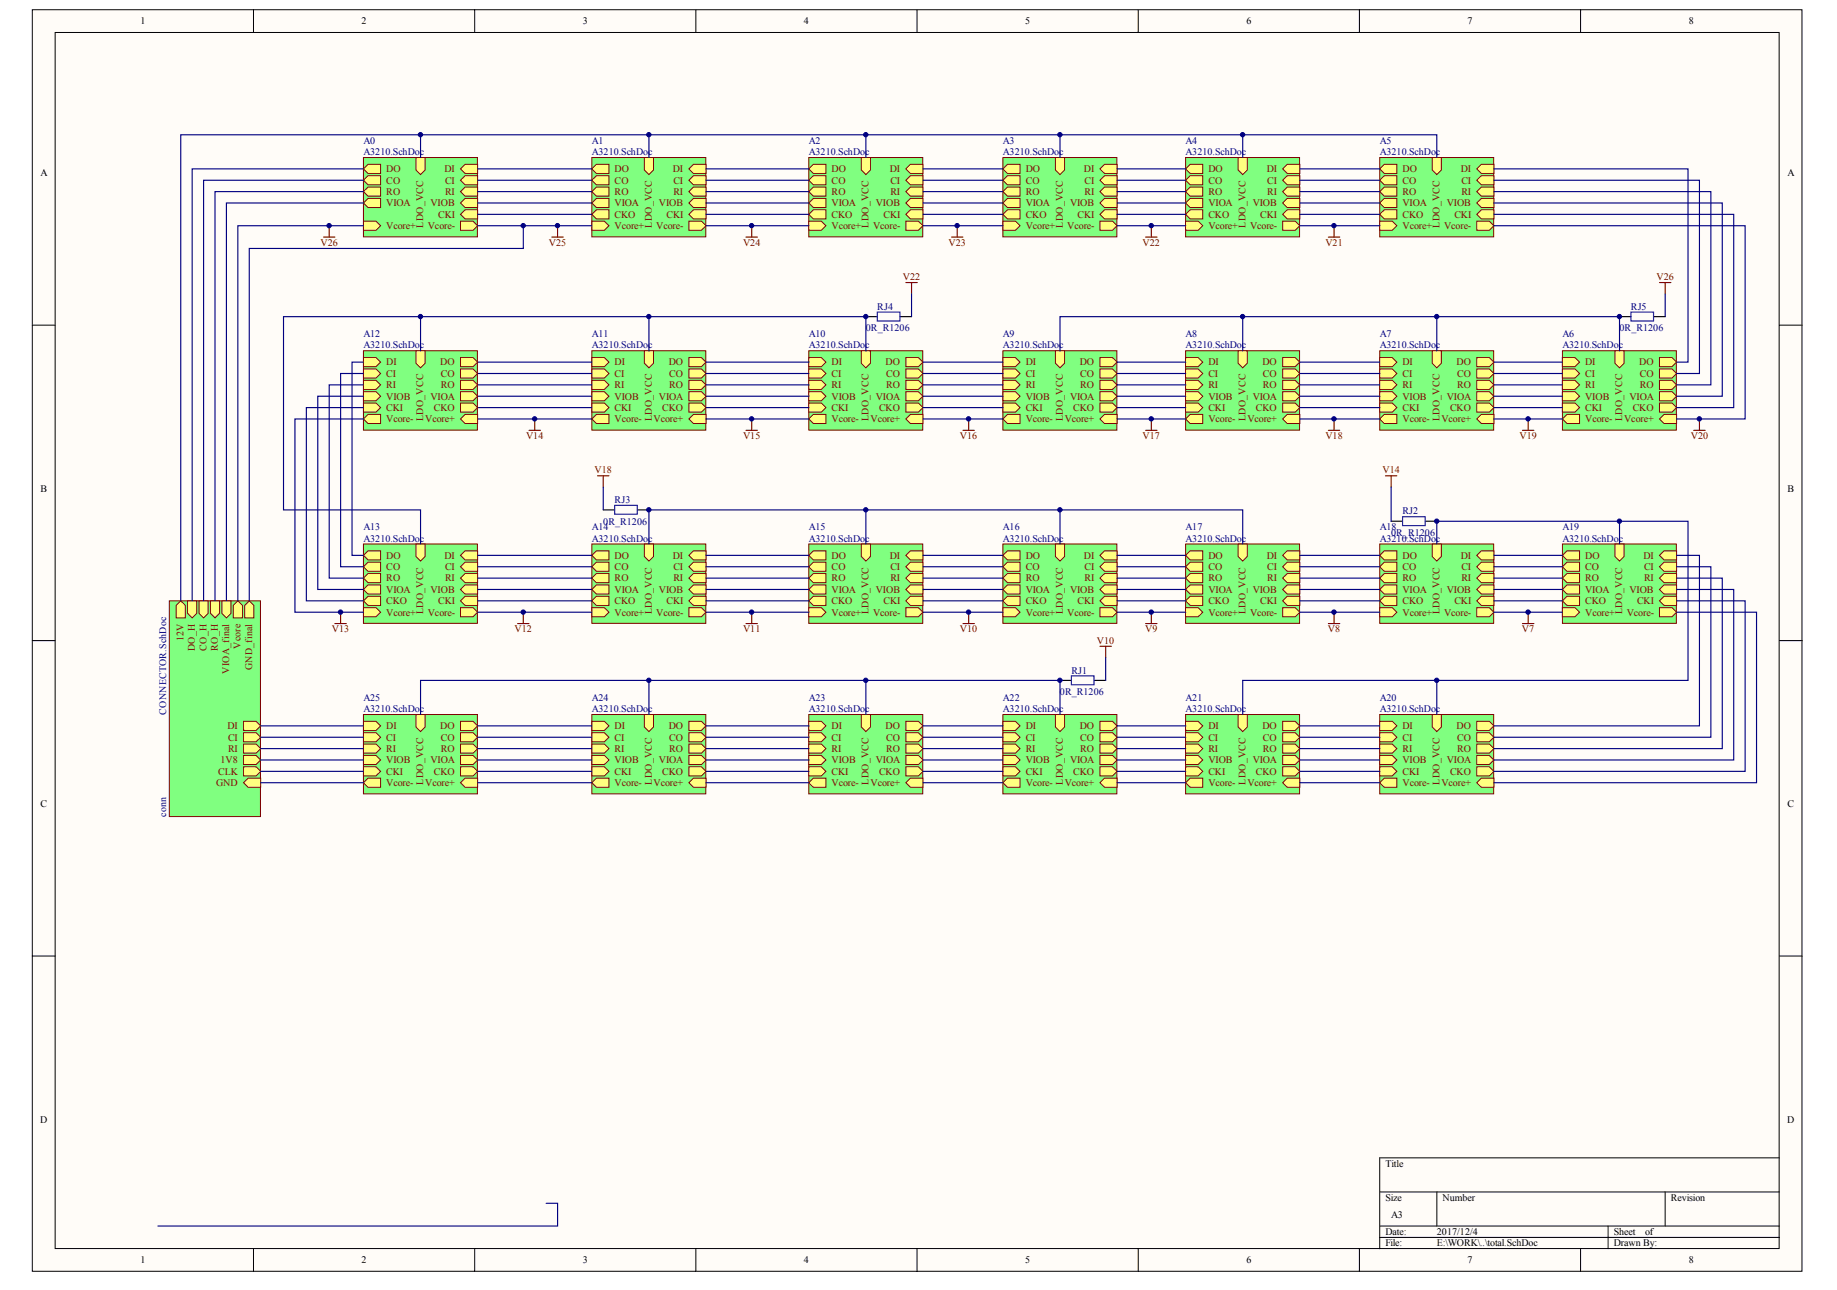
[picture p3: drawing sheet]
<svg xmlns="http://www.w3.org/2000/svg" width="288mm" height="202mm" viewBox="0 0 288 202" stroke-linecap="round" stroke-linejoin="round" font-family="sans-serif">
<defs><g id="words">
<g font-size="1.6">
<text x="22" y="3.8">1</text>
<text x="56.7" y="3.8">2</text>
<text x="91.3" y="3.8">3</text>
<text x="126" y="3.8">4</text>
<text x="160.6" y="3.8">5</text>
<text x="195.3" y="3.8">6</text>
<text x="230" y="3.8">7</text>
<text x="264.6" y="3.8">8</text>
<text x="6.3" y="27.6">A</text>
<text x="280.1" y="27.6">A</text>
<text x="6.3" y="77.1">B</text>
<text x="280.1" y="77.1">B</text>
<text x="6.3" y="126.5">C</text>
<text x="280.1" y="126.5">C</text>
<text x="6.3" y="175.9">D</text>
<text x="280.1" y="175.9">D</text>
<text x="217.1" y="182.8">Title</text>
<text x="217.1" y="188.2">Size</text>
<text x="218" y="190.8">A3</text>
<text x="226" y="188.2">Number</text>
<text x="261.8" y="188.2">Revision</text>
<text x="22" y="198">1</text>
<text x="56.7" y="198">2</text>
<text x="91.3" y="198">3</text>
<text x="126" y="198">4</text>
<text x="160.6" y="198">5</text>
<text x="195.3" y="198">6</text>
<text x="217.1" y="193.5">Date:</text>
<text x="217.1" y="195.3">File:</text>
<text x="225.2" y="193.5">2017/12/4</text>
<text x="225.2" y="195.3">E:\WORK\..\total.SchDoc</text>
<text x="230" y="198">7</text>
<text x="252.9" y="193.5">Sheet</text>
<text x="252.9" y="195.3">Drawn By:</text>
<text x="257.8" y="193.5">of</text>
<text x="264.6" y="198">8</text>
</g>
<g font-size="1.6" fill="#000080">
<text x="57" y="22.5">A0</text>
<text x="92.7" y="22.5">A1</text>
<text x="126.7" y="22.5">A2</text>
<text x="157.2" y="22.5">A3</text>
<text x="185.8" y="22.5">A4</text>
<text x="216.2" y="22.5">A5</text>
<text x="57" y="24.3">A3210.SchDoc</text>
<text x="92.7" y="24.3">A3210.SchDoc</text>
<text x="126.7" y="24.3">A3210.SchDoc</text>
<text x="157.2" y="24.3">A3210.SchDoc</text>
<text x="185.8" y="24.3">A3210.SchDoc</text>
<text x="216.2" y="24.3">A3210.SchDoc</text>
<text x="57" y="52.8">A12</text>
<text x="92.7" y="52.8">A11</text>
<text x="126.7" y="52.8">A10</text>
<text x="135.7" y="51.9">0R_R1206</text>
<text x="137.5" y="48.5">RJ4</text>
<text x="157.2" y="52.8">A9</text>
<text x="185.8" y="52.8">A8</text>
<text x="216.2" y="52.8">A7</text>
<text x="244.8" y="52.8">A6</text>
<text x="253.8" y="51.9">0R_R1206</text>
<text x="255.6" y="48.5">RJ5</text>
<text x="57" y="54.6">A3210.SchDoc</text>
<text x="92.7" y="54.6">A3210.SchDoc</text>
<text x="126.7" y="54.6">A3210.SchDoc</text>
<text x="157.2" y="54.6">A3210.SchDoc</text>
<text x="185.8" y="54.6">A3210.SchDoc</text>
<text x="216.2" y="54.6">A3210.SchDoc</text>
<text x="244.8" y="54.6">A3210.SchDoc</text>
<text x="57" y="83.1">A13</text>
<text x="92.7" y="83.1">A14</text>
<text x="94.5" y="82.2">0R_R1206</text>
<text x="96.3" y="78.8">RJ3</text>
<text x="126.7" y="83.1">A15</text>
<text x="157.2" y="83.1">A16</text>
<text x="185.8" y="83.1">A17</text>
<text x="216.2" y="83.1">A18</text>
<text x="218" y="84">0R_R1206</text>
<text x="219.8" y="80.6">RJ2</text>
<text x="244.8" y="83.1">A19</text>
<text x="57" y="84.9">A3210.SchDoc</text>
<text x="92.7" y="84.9">A3210.SchDoc</text>
<text x="126.7" y="84.9">A3210.SchDoc</text>
<text x="157.2" y="84.9">A3210.SchDoc</text>
<text x="185.8" y="84.9">A3210.SchDoc</text>
<text x="216.2" y="84.9">A3210.SchDoc</text>
<text x="244.8" y="84.9">A3210.SchDoc</text>
<text x="167.9" y="105.5">RJ1</text>
<text x="57" y="109.8">A25</text>
<text x="57" y="111.6">A3210.SchDoc</text>
<text x="92.7" y="109.8">A24</text>
<text x="92.7" y="111.6">A3210.SchDoc</text>
<text x="126.7" y="109.8">A23</text>
<text x="126.7" y="111.6">A3210.SchDoc</text>
<text x="157.2" y="109.8">A22</text>
<text x="157.2" y="111.6">A3210.SchDoc</text>
<text x="166.1" y="108.9">0R_R1206</text>
<text x="185.8" y="109.8">A21</text>
<text x="185.8" y="111.6">A3210.SchDoc</text>
<text x="216.2" y="109.8">A20</text>
<text x="216.2" y="111.6">A3210.SchDoc</text>
</g>
<g font-size="1.6" fill="#800000">
<text x="60.5" y="27">DO</text>
<text x="60.5" y="28.8">CO</text>
<text x="69.7" y="27">DI</text>
<text x="69.7" y="28.8">CI</text>
<text x="96.3" y="27">DO</text>
<text x="96.3" y="28.8">CO</text>
<text x="105.4" y="27">DI</text>
<text x="105.5" y="28.8">CI</text>
<text x="130.3" y="27">DO</text>
<text x="130.3" y="28.8">CO</text>
<text x="139.4" y="27">DI</text>
<text x="139.5" y="28.8">CI</text>
<text x="160.7" y="27">DO</text>
<text x="160.7" y="28.8">CO</text>
<text x="169.9" y="27">DI</text>
<text x="170" y="28.8">CI</text>
<text x="189.4" y="27">DO</text>
<text x="189.4" y="28.8">CO</text>
<text x="198.5" y="27">DI</text>
<text x="198.6" y="28.8">CI</text>
<text x="219.8" y="27">DO</text>
<text x="219.8" y="28.8">CO</text>
<text x="228.9" y="27">DI</text>
<text x="229" y="28.8">CI</text>
<text x="60.5" y="30.6">RO</text>
<text x="60.5" y="32.3">VIOA</text>
<text x="60.5" y="35.9">Vcore+</text>
<text x="67" y="35.9">Vcore-</text>
<text x="67.5" y="32.3">VIOB</text>
<text x="68.7" y="34.1">CKI</text>
<text x="69.7" y="30.6">RI</text>
<text x="96.3" y="30.6">RO</text>
<text x="96.3" y="32.3">VIOA</text>
<text x="96.3" y="35.9">Vcore+</text>
<text x="96.3" y="34.1">CKO</text>
<text x="102.8" y="35.9">Vcore-</text>
<text x="103.3" y="32.3">VIOB</text>
<text x="104.4" y="34.1">CKI</text>
<text x="105.5" y="30.6">RI</text>
<text x="130.3" y="30.6">RO</text>
<text x="130.3" y="32.3">VIOA</text>
<text x="130.3" y="35.9">Vcore+</text>
<text x="130.3" y="34.1">CKO</text>
<text x="136.8" y="35.9">Vcore-</text>
<text x="137.3" y="32.3">VIOB</text>
<text x="138.4" y="34.1">CKI</text>
<text x="139.5" y="30.6">RI</text>
<text x="160.7" y="30.6">RO</text>
<text x="160.7" y="32.3">VIOA</text>
<text x="160.7" y="35.9">Vcore+</text>
<text x="160.7" y="34.1">CKO</text>
<text x="167.3" y="35.9">Vcore-</text>
<text x="167.7" y="32.3">VIOB</text>
<text x="168.9" y="34.1">CKI</text>
<text x="170" y="30.6">RI</text>
<text x="189.4" y="30.6">RO</text>
<text x="189.4" y="32.3">VIOA</text>
<text x="189.4" y="35.9">Vcore+</text>
<text x="189.4" y="34.1">CKO</text>
<text x="195.9" y="35.9">Vcore-</text>
<text x="196.3" y="32.3">VIOB</text>
<text x="197.5" y="34.1">CKI</text>
<text x="198.6" y="30.6">RI</text>
<text x="219.8" y="30.6">RO</text>
<text x="219.8" y="32.3">VIOA</text>
<text x="219.8" y="35.9">Vcore+</text>
<text x="219.8" y="34.1">CKO</text>
<text x="226.3" y="35.9">Vcore-</text>
<text x="226.7" y="32.3">VIOB</text>
<text x="227.9" y="34.1">CKI</text>
<text x="229" y="30.6">RI</text>
<text x="50.2" y="38.5">V26</text>
<text x="86" y="38.5">V25</text>
<text x="116.4" y="38.5">V24</text>
<text x="148.6" y="38.5">V23</text>
<text x="179.1" y="38.5">V22</text>
<text x="207.7" y="38.5">V21</text>
<text x="141.5" y="43.9">V22</text>
<text x="259.6" y="43.9">V26</text>
<text x="60.5" y="57.3">DI</text>
<text x="60.5" y="59.1">CI</text>
<text x="69" y="57.3">DO</text>
<text x="69.1" y="59.1">CO</text>
<text x="96.3" y="57.3">DI</text>
<text x="96.3" y="59.1">CI</text>
<text x="104.8" y="57.3">DO</text>
<text x="104.9" y="59.1">CO</text>
<text x="130.3" y="57.3">DI</text>
<text x="130.3" y="59.1">CI</text>
<text x="138.8" y="57.3">DO</text>
<text x="138.9" y="59.1">CO</text>
<text x="160.7" y="57.3">DI</text>
<text x="160.7" y="59.1">CI</text>
<text x="169.2" y="57.3">DO</text>
<text x="169.3" y="59.1">CO</text>
<text x="189.4" y="57.3">DI</text>
<text x="189.4" y="59.1">CI</text>
<text x="197.8" y="57.3">DO</text>
<text x="197.9" y="59.1">CO</text>
<text x="219.8" y="57.3">DI</text>
<text x="219.8" y="59.1">CI</text>
<text x="228.3" y="57.3">DO</text>
<text x="228.3" y="59.1">CO</text>
<text x="248.4" y="57.3">DI</text>
<text x="248.4" y="59.1">CI</text>
<text x="256.9" y="57.3">DO</text>
<text x="257" y="59.1">CO</text>
<text x="60.5" y="60.8">RI</text>
<text x="60.5" y="62.6">VIOB</text>
<text x="60.5" y="64.4">CKI</text>
<text x="67.5" y="62.6">VIOA</text>
<text x="68" y="64.4">CKO</text>
<text x="69.1" y="60.8">RO</text>
<text x="96.3" y="60.8">RI</text>
<text x="96.3" y="62.6">VIOB</text>
<text x="96.3" y="64.4">CKI</text>
<text x="103.3" y="62.6">VIOA</text>
<text x="103.8" y="64.4">CKO</text>
<text x="104.9" y="60.8">RO</text>
<text x="130.3" y="60.8">RI</text>
<text x="130.3" y="62.6">VIOB</text>
<text x="130.3" y="64.4">CKI</text>
<text x="137.3" y="62.6">VIOA</text>
<text x="137.8" y="64.4">CKO</text>
<text x="138.9" y="60.8">RO</text>
<text x="160.7" y="60.8">RI</text>
<text x="160.7" y="62.6">VIOB</text>
<text x="160.7" y="64.4">CKI</text>
<text x="167.7" y="62.6">VIOA</text>
<text x="168.2" y="64.4">CKO</text>
<text x="169.3" y="60.8">RO</text>
<text x="189.4" y="60.8">RI</text>
<text x="189.4" y="62.6">VIOB</text>
<text x="189.4" y="64.4">CKI</text>
<text x="196.3" y="62.6">VIOA</text>
<text x="196.8" y="64.4">CKO</text>
<text x="197.9" y="60.8">RO</text>
<text x="219.8" y="60.8">RI</text>
<text x="219.8" y="62.6">VIOB</text>
<text x="219.8" y="64.4">CKI</text>
<text x="226.7" y="62.6">VIOA</text>
<text x="227.2" y="64.4">CKO</text>
<text x="228.3" y="60.8">RO</text>
<text x="248.4" y="60.8">RI</text>
<text x="248.4" y="62.6">VIOB</text>
<text x="248.4" y="64.4">CKI</text>
<text x="255.4" y="62.6">VIOA</text>
<text x="255.9" y="64.4">CKO</text>
<text x="257" y="60.8">RO</text>
<text x="60.5" y="66.2">Vcore-</text>
<text x="66.6" y="66.2">Vcore+</text>
<text x="82.4" y="68.8">V14</text>
<text x="96.3" y="66.2">Vcore-</text>
<text x="102.4" y="66.2">Vcore+</text>
<text x="116.4" y="68.8">V15</text>
<text x="130.3" y="66.2">Vcore-</text>
<text x="136.4" y="66.2">Vcore+</text>
<text x="150.4" y="68.8">V16</text>
<text x="160.7" y="66.2">Vcore-</text>
<text x="166.8" y="66.2">Vcore+</text>
<text x="179.1" y="68.8">V17</text>
<text x="189.4" y="66.2">Vcore-</text>
<text x="195.5" y="66.2">Vcore+</text>
<text x="207.7" y="68.8">V18</text>
<text x="219.8" y="66.2">Vcore-</text>
<text x="225.9" y="66.2">Vcore+</text>
<text x="238.1" y="68.8">V19</text>
<text x="248.4" y="66.2">Vcore-</text>
<text x="254.5" y="66.2">Vcore+</text>
<text x="265" y="68.8">V20</text>
<text x="93.2" y="74.2">V18</text>
<text x="216.6" y="74.2">V14</text>
<text x="60.5" y="87.6">DO</text>
<text x="60.5" y="89.3">CO</text>
<text x="69.7" y="87.6">DI</text>
<text x="69.7" y="89.3">CI</text>
<text x="96.3" y="87.6">DO</text>
<text x="96.3" y="89.3">CO</text>
<text x="105.4" y="87.6">DI</text>
<text x="105.5" y="89.3">CI</text>
<text x="130.3" y="87.6">DO</text>
<text x="130.3" y="89.3">CO</text>
<text x="139.4" y="87.6">DI</text>
<text x="139.5" y="89.3">CI</text>
<text x="160.7" y="87.6">DO</text>
<text x="160.7" y="89.3">CO</text>
<text x="169.9" y="87.6">DI</text>
<text x="170" y="89.3">CI</text>
<text x="189.4" y="87.6">DO</text>
<text x="189.4" y="89.3">CO</text>
<text x="198.5" y="87.6">DI</text>
<text x="198.6" y="89.3">CI</text>
<text x="219.8" y="87.6">DO</text>
<text x="219.8" y="89.3">CO</text>
<text x="228.9" y="87.6">DI</text>
<text x="229" y="89.3">CI</text>
<text x="248.4" y="87.6">DO</text>
<text x="248.4" y="89.3">CO</text>
<text x="257.5" y="87.6">DI</text>
<text x="257.6" y="89.3">CI</text>
<text x="60.5" y="91.1">RO</text>
<text x="60.5" y="92.9">VIOA</text>
<text x="60.5" y="94.7">CKO</text>
<text x="67.5" y="92.9">VIOB</text>
<text x="68.7" y="94.7">CKI</text>
<text x="69.7" y="91.1">RI</text>
<text x="96.3" y="91.1">RO</text>
<text x="96.3" y="92.9">VIOA</text>
<text x="96.3" y="94.7">CKO</text>
<text x="103.3" y="92.9">VIOB</text>
<text x="104.4" y="94.7">CKI</text>
<text x="105.5" y="91.1">RI</text>
<text x="130.3" y="91.1">RO</text>
<text x="130.3" y="92.9">VIOA</text>
<text x="130.3" y="94.7">CKO</text>
<text x="137.3" y="92.9">VIOB</text>
<text x="138.4" y="94.7">CKI</text>
<text x="139.5" y="91.1">RI</text>
<text x="160.7" y="91.1">RO</text>
<text x="160.7" y="92.9">VIOA</text>
<text x="160.7" y="94.7">CKO</text>
<text x="167.7" y="92.9">VIOB</text>
<text x="168.9" y="94.7">CKI</text>
<text x="170" y="91.1">RI</text>
<text x="189.4" y="91.1">RO</text>
<text x="189.4" y="92.9">VIOA</text>
<text x="189.4" y="94.7">CKO</text>
<text x="196.3" y="92.9">VIOB</text>
<text x="197.5" y="94.7">CKI</text>
<text x="198.6" y="91.1">RI</text>
<text x="219.8" y="91.1">RO</text>
<text x="219.8" y="92.9">VIOA</text>
<text x="219.8" y="94.7">CKO</text>
<text x="226.7" y="92.9">VIOB</text>
<text x="227.9" y="94.7">CKI</text>
<text x="229" y="91.1">RI</text>
<text x="248.4" y="91.1">RO</text>
<text x="248.4" y="92.9">VIOA</text>
<text x="248.4" y="94.7">CKO</text>
<text x="255.4" y="92.9">VIOB</text>
<text x="256.5" y="94.7">CKI</text>
<text x="257.6" y="91.1">RI</text>
<text x="52" y="99.1">V13</text>
<text x="60.5" y="96.5">Vcore+</text>
<text x="67" y="96.5">Vcore-</text>
<text x="80.6" y="99.1">V12</text>
<text x="96.3" y="96.5">Vcore+</text>
<text x="102.8" y="96.5">Vcore-</text>
<text x="116.4" y="99.1">V11</text>
<text x="130.3" y="96.5">Vcore+</text>
<text x="136.8" y="96.5">Vcore-</text>
<text x="150.4" y="99.1">V10</text>
<text x="160.7" y="96.5">Vcore+</text>
<text x="167.3" y="96.5">Vcore-</text>
<text x="171.9" y="100.9">V10</text>
<text x="179.5" y="99.1">V9</text>
<text x="189.4" y="96.5">Vcore+</text>
<text x="195.9" y="96.5">Vcore-</text>
<text x="208.1" y="99.1">V8</text>
<text x="219.8" y="96.5">Vcore+</text>
<text x="226.3" y="96.5">Vcore-</text>
<text x="238.5" y="99.1">V7</text>
<text x="248.4" y="96.5">Vcore+</text>
<text x="254.9" y="96.5">Vcore-</text>
<text x="34.5" y="119.6">1V8</text>
<text x="35.7" y="114.3">DI</text>
<text x="35.8" y="117.8">RI</text>
<text x="35.8" y="116.1">CI</text>
<text x="60.5" y="114.3">DI</text>
<text x="60.5" y="116.1">CI</text>
<text x="60.5" y="117.8">RI</text>
<text x="60.5" y="119.6">VIOB</text>
<text x="67.5" y="119.6">VIOA</text>
<text x="69" y="114.3">DO</text>
<text x="69.1" y="117.8">RO</text>
<text x="69.1" y="116.1">CO</text>
<text x="96.3" y="114.3">DI</text>
<text x="96.3" y="116.1">CI</text>
<text x="96.3" y="117.8">RI</text>
<text x="96.3" y="119.6">VIOB</text>
<text x="103.3" y="119.6">VIOA</text>
<text x="104.8" y="114.3">DO</text>
<text x="104.9" y="117.8">RO</text>
<text x="104.9" y="116.1">CO</text>
<text x="130.3" y="114.3">DI</text>
<text x="130.3" y="116.1">CI</text>
<text x="130.3" y="117.8">RI</text>
<text x="130.3" y="119.6">VIOB</text>
<text x="137.3" y="119.6">VIOA</text>
<text x="138.8" y="114.3">DO</text>
<text x="138.9" y="117.8">RO</text>
<text x="138.9" y="116.1">CO</text>
<text x="160.7" y="114.3">DI</text>
<text x="160.7" y="116.1">CI</text>
<text x="160.7" y="117.8">RI</text>
<text x="160.7" y="119.6">VIOB</text>
<text x="167.7" y="119.6">VIOA</text>
<text x="169.2" y="114.3">DO</text>
<text x="169.3" y="117.8">RO</text>
<text x="169.3" y="116.1">CO</text>
<text x="189.4" y="114.3">DI</text>
<text x="189.4" y="116.1">CI</text>
<text x="189.4" y="117.8">RI</text>
<text x="189.4" y="119.6">VIOB</text>
<text x="196.3" y="119.6">VIOA</text>
<text x="197.8" y="114.3">DO</text>
<text x="197.9" y="117.8">RO</text>
<text x="197.9" y="116.1">CO</text>
<text x="219.8" y="114.3">DI</text>
<text x="219.8" y="116.1">CI</text>
<text x="219.8" y="117.8">RI</text>
<text x="219.8" y="119.6">VIOB</text>
<text x="226.7" y="119.6">VIOA</text>
<text x="228.3" y="114.3">DO</text>
<text x="228.3" y="117.8">RO</text>
<text x="228.3" y="116.1">CO</text>
<text x="33.9" y="123.2">GND</text>
<text x="34.2" y="121.4">CLK</text>
<text x="60.5" y="123.2">Vcore-</text>
<text x="60.5" y="121.4">CKI</text>
<text x="66.6" y="123.2">Vcore+</text>
<text x="68" y="121.4">CKO</text>
<text x="96.3" y="123.2">Vcore-</text>
<text x="96.3" y="121.4">CKI</text>
<text x="102.4" y="123.2">Vcore+</text>
<text x="103.8" y="121.4">CKO</text>
<text x="130.3" y="123.2">Vcore-</text>
<text x="130.3" y="121.4">CKI</text>
<text x="136.4" y="123.2">Vcore+</text>
<text x="137.8" y="121.4">CKO</text>
<text x="160.7" y="123.2">Vcore-</text>
<text x="160.7" y="121.4">CKI</text>
<text x="166.8" y="123.2">Vcore+</text>
<text x="168.2" y="121.4">CKO</text>
<text x="189.4" y="123.2">Vcore-</text>
<text x="189.4" y="121.4">CKI</text>
<text x="195.5" y="123.2">Vcore+</text>
<text x="196.8" y="121.4">CKO</text>
<text x="219.8" y="123.2">Vcore-</text>
<text x="219.8" y="121.4">CKI</text>
<text x="225.9" y="123.2">Vcore+</text>
<text x="227.2" y="121.4">CKO</text>
</g>
<g font-size="1.5" fill="#800000">
<text x="66.3" y="35.7" transform="rotate(-90 66.3 35.7)">LDO_VCC</text>
<text x="102.1" y="35.7" transform="rotate(-90 102.1 35.7)">LDO_VCC</text>
<text x="136.1" y="35.7" transform="rotate(-90 136.1 35.7)">LDO_VCC</text>
<text x="166.5" y="35.7" transform="rotate(-90 166.5 35.7)">LDO_VCC</text>
<text x="195.2" y="35.7" transform="rotate(-90 195.2 35.7)">LDO_VCC</text>
<text x="225.6" y="35.7" transform="rotate(-90 225.6 35.7)">LDO_VCC</text>
<text x="66.3" y="66" transform="rotate(-90 66.3 66)">LDO_VCC</text>
<text x="102.1" y="66" transform="rotate(-90 102.1 66)">LDO_VCC</text>
<text x="136.1" y="66" transform="rotate(-90 136.1 66)">LDO_VCC</text>
<text x="166.5" y="66" transform="rotate(-90 166.5 66)">LDO_VCC</text>
<text x="195.2" y="66" transform="rotate(-90 195.2 66)">LDO_VCC</text>
<text x="225.6" y="66" transform="rotate(-90 225.6 66)">LDO_VCC</text>
<text x="254.2" y="66" transform="rotate(-90 254.2 66)">LDO_VCC</text>
<text x="28.8" y="100.5" transform="rotate(-90 28.8 100.5)">12V</text>
<text x="32.3" y="101.9" transform="rotate(-90 32.3 101.9)">CO_H</text>
<text x="34.1" y="101.9" transform="rotate(-90 34.1 101.9)">RO_H</text>
<text x="37.7" y="101.7" transform="rotate(-90 37.7 101.7)">Vcore</text>
<text x="66.3" y="96.2" transform="rotate(-90 66.3 96.2)">LDO_VCC</text>
<text x="102.1" y="96.2" transform="rotate(-90 102.1 96.2)">LDO_VCC</text>
<text x="136.1" y="96.2" transform="rotate(-90 136.1 96.2)">LDO_VCC</text>
<text x="166.5" y="96.2" transform="rotate(-90 166.5 96.2)">LDO_VCC</text>
<text x="195.2" y="96.2" transform="rotate(-90 195.2 96.2)">LDO_VCC</text>
<text x="225.6" y="96.2" transform="rotate(-90 225.6 96.2)">LDO_VCC</text>
<text x="254.2" y="96.2" transform="rotate(-90 254.2 96.2)">LDO_VCC</text>
<text x="30.5" y="102.1" transform="rotate(-90 30.5 102.1)">DO_H</text>
<text x="35.9" y="105.6" transform="rotate(-90 35.9 105.6)">VIOA_final</text>
<text x="39.5" y="105.1" transform="rotate(-90 39.5 105.1)">GND_final</text>
<text x="66.3" y="123" transform="rotate(-90 66.3 123)">LDO_VCC</text>
<text x="102.1" y="123" transform="rotate(-90 102.1 123)">LDO_VCC</text>
<text x="136.1" y="123" transform="rotate(-90 136.1 123)">LDO_VCC</text>
<text x="166.5" y="123" transform="rotate(-90 166.5 123)">LDO_VCC</text>
<text x="195.2" y="123" transform="rotate(-90 195.2 123)">LDO_VCC</text>
<text x="225.6" y="123" transform="rotate(-90 225.6 123)">LDO_VCC</text>
</g>
<g font-size="1.5" fill="#000080">
<text x="26.1" y="112" transform="rotate(-90 26.1 112)">CONNECTOR.SchDoc</text>
<text x="26.1" y="128" transform="rotate(-90 26.1 128)">conn</text>
</g>
</g></defs>
<g fill="#fffcf8" stroke="#000" stroke-width=".16">
<path d="M5.1 1.5h277.3v197.7h-277.3z"/>
<path d="M8.6 5.1h270.2v190.5h-270.2z"/>
</g>
<g fill="none" stroke="#000" stroke-width=".16">
<path d="M39.7 1.5v3.6M74.4 1.5v3.6M109 1.5v3.6M143.7 1.5v3.6M178.4 1.5v3.6M213 1.5v3.6M247.7 1.5v3.6M5.1 51h3.5M278.8 51h3.6M5.1 100.4h3.5M278.8 100.4h3.6M5.1 149.8h3.5"/>
<path d="M278.8 149.8h3.6M39.7 195.7v3.5M74.4 195.7v3.5M109 195.7v3.5M143.7 195.7v3.5M178.4 195.7v3.5M213 195.7v3.5M216.2 186.8h62.6M216.2 192.1h62.6M216.2 193.9h62.6M225.2 186.8v5.3M247.7 195.7v3.5"/>
<path d="M252 192.1v3.6M260.9 186.8v5.3M278.8 181.4h-62.6v14.3"/>
</g>
<path d="M57 112h17.8v12.4h-17.8z" fill="#80ff80" stroke="#800000" stroke-width=".16"/>
<g fill="#ffff80" stroke="#800000" stroke-width=".16">
<path d="M57 113h1.9l.7 .7-.7 .8h-1.9z" fill-rule="evenodd"/>
<path d="M57 114.8h1.9l.7 .7-.7 .7h-1.9z" fill-rule="evenodd"/>
<path d="M57 116.6h1.9l.7 .7-.7 .7h-1.9z" fill-rule="evenodd"/>
<path d="M72.2 113h1.9l.7 .7-.7 .8h-1.9z" fill-rule="evenodd"/>
<path d="M72.2 116.6h1.9l.7 .7-.7 .7h-1.9z" fill-rule="evenodd"/>
<path d="M72.2 114.8h1.9l.7 .7-.7 .7h-1.9z" fill-rule="evenodd"/>
<path d="M57 118.4h1.9l.7 .7-.7 .7h-1.9z" fill-rule="evenodd"/>
<path d="M72.2 118.4h1.9l.7 .7-.7 .7h-1.9z" fill-rule="evenodd"/>
<path d="M65.2 112h1.4v1.9l-.7 .7-.7-.7z" fill-rule="evenodd"/>
<path d="M72.2 122.7l.7-.8h1.9v1.5h-1.9z" fill-rule="evenodd"/>
<path d="M57 122.7l.7-.8h1.9v1.5h-1.9z" fill-rule="evenodd"/>
<path d="M57 120.2h1.9l.7 .7-.7 .7h-1.9z" fill-rule="evenodd"/>
<path d="M72.2 120.2h1.9l.7 .7-.7 .7h-1.9z" fill-rule="evenodd"/>
</g>
<path d="M26.5 94.2h14.3v33.8h-14.3z" fill="#80ff80" stroke="#800000" stroke-width=".16"/>
<g fill="#ffff80" stroke="#800000" stroke-width=".16">
<path d="M38.2 116.6h1.9l.8 .7-.8 .7h-1.9z" fill-rule="evenodd"/>
<path d="M38.2 114.8h1.9l.8 .7-.8 .7h-1.9z" fill-rule="evenodd"/>
<path d="M38.2 113h1.9l.8 .7-.8 .8h-1.9z" fill-rule="evenodd"/>
<path d="M33 94.2h1.4v1.9l-.7 .7-.7-.7z" fill-rule="evenodd"/>
<path d="M31.2 94.2h1.4v1.9l-.7 .7-.7-.7z" fill-rule="evenodd"/>
<path d="M29.4 94.2h1.4v1.9l-.7 .7-.7-.7z" fill-rule="evenodd"/>
<path d="M27.6 94.9l.7-.7 .7 .7v1.9h-1.4z" fill-rule="evenodd"/>
<path d="M38.2 118.4h1.9l.8 .7-.8 .7h-1.9z" fill-rule="evenodd"/>
<path d="M38.2 122.7l.7-.8h2v1.5h-2z" fill-rule="evenodd"/>
<path d="M36.6 94.9l.7-.7 .7 .7v1.9h-1.4z" fill-rule="evenodd"/>
<path d="M38.2 120.2h1.9l.8 .7-.8 .7h-1.9z" fill-rule="evenodd"/>
<path d="M34.8 94.2h1.4v1.9l-.7 .7-.7-.7z" fill-rule="evenodd"/>
<path d="M38.3 94.9l.8-.7 .7 .7v1.9h-1.5z" fill-rule="evenodd"/>
</g>
<path d="M40.9 115.5h16.1M40.9 117.3h16.1M40.9 113.7h16.1M40.9 119.1h16.1M40.9 122.7h16.1M40.9 120.9h16.1M85.6 188.6h1.8v3.5h-62.7" fill="none" stroke="#000080" stroke-width=".18"/>
<path d="M57 24.7h17.8v12.4h-17.8z" fill="#80ff80" stroke="#800000" stroke-width=".16"/>
<g fill="#ffff80" stroke="#800000" stroke-width=".16">
<path d="M72.2 26.5l.7-.7h1.9v1.4h-1.9z" fill-rule="evenodd"/>
<path d="M72.2 28.2l.7-.7h1.9v1.5h-1.9z" fill-rule="evenodd"/>
<path d="M72.2 30l.7-.7h1.9v1.4h-1.9z" fill-rule="evenodd"/>
<path d="M57 26.5l.7-.7h1.9v1.4h-1.9z" fill-rule="evenodd"/>
<path d="M57 30l.7-.7h1.9v1.4h-1.9z" fill-rule="evenodd"/>
<path d="M57 28.2l.7-.7h1.9v1.5h-1.9z" fill-rule="evenodd"/>
<path d="M72.2 31.8l.7-.7h1.9v1.4h-1.9z" fill-rule="evenodd"/>
<path d="M57 31.8l.7-.7h1.9v1.4h-1.9z" fill-rule="evenodd"/>
<path d="M65.2 24.7h1.4v1.9l-.7 .8-.7-.8z" fill-rule="evenodd"/>
<path d="M57 34.7h1.9l.7 .7-.7 .7h-1.9z" fill-rule="evenodd"/>
<path d="M72.2 34.7h1.9l.7 .7-.7 .7h-1.9z" fill-rule="evenodd"/>
<path d="M72.2 33.6l.7-.7h1.9v1.4h-1.9z" fill-rule="evenodd"/>
</g>
<path d="M216.2 85.2h17.9v12.5h-17.9z" fill="#80ff80" stroke="#800000" stroke-width=".16"/>
<g fill="#ffff80" stroke="#800000" stroke-width=".16">
<path d="M231.4 87l.7-.7h2v1.4h-2z" fill-rule="evenodd"/>
<path d="M231.4 88.8l.7-.7h2v1.4h-2z" fill-rule="evenodd"/>
<path d="M231.4 90.6l.7-.7h2v1.4h-2z" fill-rule="evenodd"/>
<path d="M216.2 87l.7-.7h2v1.4h-2z" fill-rule="evenodd"/>
<path d="M216.2 90.6l.7-.7h2v1.4h-2z" fill-rule="evenodd"/>
<path d="M216.2 88.8l.7-.7h2v1.4h-2z" fill-rule="evenodd"/>
<path d="M231.4 92.4l.7-.7h2v1.4h-2z" fill-rule="evenodd"/>
<path d="M216.2 92.4l.7-.7h2v1.4h-2z" fill-rule="evenodd"/>
<path d="M224.4 85.2h1.5v2l-.7 .7-.8-.7z" fill-rule="evenodd"/>
<path d="M216.2 95.2h2l.7 .7-.7 .7h-2z" fill-rule="evenodd"/>
<path d="M231.4 95.2h2l.7 .7-.7 .7h-2z" fill-rule="evenodd"/>
<path d="M231.4 94.2l.7-.8h2v1.5h-2z" fill-rule="evenodd"/>
<path d="M216.2 94.2l.7-.8h2v1.5h-2z" fill-rule="evenodd"/>
</g>
<path d="M92.7 112h17.9v12.4h-17.9z" fill="#80ff80" stroke="#800000" stroke-width=".16"/>
<g fill="#ffff80" stroke="#800000" stroke-width=".16">
<path d="M92.7 113h2l.7 .7-.7 .8h-2z" fill-rule="evenodd"/>
<path d="M92.7 114.8h2l.7 .7-.7 .7h-2z" fill-rule="evenodd"/>
<path d="M92.7 116.6h2l.7 .7-.7 .7h-2z" fill-rule="evenodd"/>
<path d="M108 113h1.9l.7 .7-.7 .8h-1.9z" fill-rule="evenodd"/>
<path d="M108 116.6h1.9l.7 .7-.7 .7h-1.9z" fill-rule="evenodd"/>
<path d="M108 114.8h1.9l.7 .7-.7 .7h-1.9z" fill-rule="evenodd"/>
<path d="M92.7 118.4h2l.7 .7-.7 .7h-2z" fill-rule="evenodd"/>
<path d="M108 118.4h1.9l.7 .7-.7 .7h-1.9z" fill-rule="evenodd"/>
<path d="M101 112h1.4v1.9l-.7 .7-.7-.7z" fill-rule="evenodd"/>
<path d="M108 122.7l.7-.8h1.9v1.5h-1.9z" fill-rule="evenodd"/>
<path d="M92.7 122.7l.8-.8h1.9v1.5h-1.9z" fill-rule="evenodd"/>
<path d="M92.7 120.2h2l.7 .7-.7 .7h-2z" fill-rule="evenodd"/>
<path d="M108 120.2h1.9l.7 .7-.7 .7h-1.9z" fill-rule="evenodd"/>
</g>
<path d="M126.7 112h17.9v12.4h-17.9z" fill="#80ff80" stroke="#800000" stroke-width=".16"/>
<g fill="#ffff80" stroke="#800000" stroke-width=".16">
<path d="M126.7 113h2l.7 .7-.7 .8h-2z" fill-rule="evenodd"/>
<path d="M126.7 114.8h2l.7 .7-.7 .7h-2z" fill-rule="evenodd"/>
<path d="M126.7 116.6h2l.7 .7-.7 .7h-2z" fill-rule="evenodd"/>
<path d="M141.9 113h2l.7 .7-.7 .8h-2z" fill-rule="evenodd"/>
<path d="M141.9 116.6h2l.7 .7-.7 .7h-2z" fill-rule="evenodd"/>
<path d="M141.9 114.8h2l.7 .7-.7 .7h-2z" fill-rule="evenodd"/>
<path d="M126.7 118.4h2l.7 .7-.7 .7h-2z" fill-rule="evenodd"/>
<path d="M141.9 118.4h2l.7 .7-.7 .7h-2z" fill-rule="evenodd"/>
<path d="M135 112h1.4v1.9l-.7 .7-.7-.7z" fill-rule="evenodd"/>
<path d="M141.9 122.7l.8-.8h1.9v1.5h-1.9z" fill-rule="evenodd"/>
<path d="M126.7 122.7l.8-.8h1.9v1.5h-1.9z" fill-rule="evenodd"/>
<path d="M126.7 120.2h2l.7 .7-.7 .7h-2z" fill-rule="evenodd"/>
<path d="M141.9 120.2h2l.7 .7-.7 .7h-2z" fill-rule="evenodd"/>
</g>
<path d="M157.2 112h17.8v12.4h-17.8z" fill="#80ff80" stroke="#800000" stroke-width=".16"/>
<g fill="#ffff80" stroke="#800000" stroke-width=".16">
<path d="M157.2 113h1.9l.7 .7-.7 .8h-1.9z" fill-rule="evenodd"/>
<path d="M157.2 114.8h1.9l.7 .7-.7 .7h-1.9z" fill-rule="evenodd"/>
<path d="M157.2 116.6h1.9l.7 .7-.7 .7h-1.9z" fill-rule="evenodd"/>
<path d="M172.4 113h1.9l.8 .7-.8 .8h-1.9z" fill-rule="evenodd"/>
<path d="M172.4 116.6h1.9l.8 .7-.8 .7h-1.9z" fill-rule="evenodd"/>
<path d="M172.4 114.8h1.9l.8 .7-.8 .7h-1.9z" fill-rule="evenodd"/>
<path d="M157.2 118.4h1.9l.7 .7-.7 .7h-1.9z" fill-rule="evenodd"/>
<path d="M172.4 118.4h1.9l.8 .7-.8 .7h-1.9z" fill-rule="evenodd"/>
<path d="M165.4 112h1.4v1.9l-.7 .7-.7-.7z" fill-rule="evenodd"/>
<path d="M172.4 122.7l.7-.8h2v1.5h-2z" fill-rule="evenodd"/>
<path d="M157.2 122.7l.7-.8h1.9v1.5h-1.9z" fill-rule="evenodd"/>
<path d="M157.2 120.2h1.9l.7 .7-.7 .7h-1.9z" fill-rule="evenodd"/>
<path d="M172.4 120.2h1.9l.8 .7-.8 .7h-1.9z" fill-rule="evenodd"/>
</g>
<path d="M185.8 112h17.8v12.4h-17.8z" fill="#80ff80" stroke="#800000" stroke-width=".16"/>
<g fill="#ffff80" stroke="#800000" stroke-width=".16">
<path d="M185.8 113h2l.7 .7-.7 .8h-2z" fill-rule="evenodd"/>
<path d="M185.8 114.8h2l.7 .7-.7 .7h-2z" fill-rule="evenodd"/>
<path d="M185.8 116.6h2l.7 .7-.7 .7h-2z" fill-rule="evenodd"/>
<path d="M201 113h2l.7 .7-.7 .8h-2z" fill-rule="evenodd"/>
<path d="M201 116.6h2l.7 .7-.7 .7h-2z" fill-rule="evenodd"/>
<path d="M201 114.8h2l.7 .7-.7 .7h-2z" fill-rule="evenodd"/>
<path d="M185.8 118.4h2l.7 .7-.7 .7h-2z" fill-rule="evenodd"/>
<path d="M201 118.4h2l.7 .7-.7 .7h-2z" fill-rule="evenodd"/>
<path d="M194 112h1.5v1.9l-.8 .7-.7-.7z" fill-rule="evenodd"/>
<path d="M201 122.7l.7-.8h2v1.5h-2z" fill-rule="evenodd"/>
<path d="M185.8 122.7l.7-.8h2v1.5h-2z" fill-rule="evenodd"/>
<path d="M185.8 120.2h2l.7 .7-.7 .7h-2z" fill-rule="evenodd"/>
<path d="M201 120.2h2l.7 .7-.7 .7h-2z" fill-rule="evenodd"/>
</g>
<path d="M216.2 112h17.9v12.4h-17.9z" fill="#80ff80" stroke="#800000" stroke-width=".16"/>
<g fill="#ffff80" stroke="#800000" stroke-width=".16">
<path d="M216.2 113h2l.7 .7-.7 .8h-2z" fill-rule="evenodd"/>
<path d="M216.2 114.8h2l.7 .7-.7 .7h-2z" fill-rule="evenodd"/>
<path d="M216.2 116.6h2l.7 .7-.7 .7h-2z" fill-rule="evenodd"/>
<path d="M231.4 113h2l.7 .7-.7 .8h-2z" fill-rule="evenodd"/>
<path d="M231.4 116.6h2l.7 .7-.7 .7h-2z" fill-rule="evenodd"/>
<path d="M231.4 114.8h2l.7 .7-.7 .7h-2z" fill-rule="evenodd"/>
<path d="M216.2 118.4h2l.7 .7-.7 .7h-2z" fill-rule="evenodd"/>
<path d="M231.4 118.4h2l.7 .7-.7 .7h-2z" fill-rule="evenodd"/>
<path d="M224.4 112h1.5v1.9l-.7 .7-.8-.7z" fill-rule="evenodd"/>
<path d="M231.4 122.7l.7-.8h2v1.5h-2z" fill-rule="evenodd"/>
<path d="M216.2 122.7l.7-.8h2v1.5h-2z" fill-rule="evenodd"/>
<path d="M216.2 120.2h2l.7 .7-.7 .7h-2z" fill-rule="evenodd"/>
<path d="M231.4 120.2h2l.7 .7-.7 .7h-2z" fill-rule="evenodd"/>
</g>
<g fill="none" stroke="#000080" stroke-width=".18">
<path d="M74.8 115.5h17.9M74.8 113.7h17.9M74.8 117.3h17.9M74.8 119.1h17.9M110.6 115.5h16.1M110.6 113.7h16.1M110.6 117.3h16.1M110.6 119.1h16.1M144.6 115.5h12.6M144.6 113.7h12.6M144.6 117.3h12.6M144.6 119.1h12.6"/>
<path d="M175.1 115.5h10.7M175.1 113.7h10.7M175.1 117.3h10.7M175.1 119.1h10.7M203.7 115.5h12.5M203.7 113.7h12.5M203.7 117.3h12.5M203.7 119.1h12.5M74.8 120.9h17.9M74.8 122.7h17.9M110.6 122.7h16.1M144.6 120.9h12.6"/>
<path d="M144.6 122.7h12.6M175.1 120.9h10.7M175.1 122.7h10.7M203.7 120.9h12.5M203.7 122.7h12.5"/>
</g>
<path d="M185.8 85.2h17.8v12.5h-17.8z" fill="#80ff80" stroke="#800000" stroke-width=".16"/>
<g fill="#ffff80" stroke="#800000" stroke-width=".16">
<path d="M201 87l.7-.7h2v1.4h-2z" fill-rule="evenodd"/>
<path d="M201 88.8l.7-.7h2v1.4h-2z" fill-rule="evenodd"/>
<path d="M201 90.6l.7-.7h2v1.4h-2z" fill-rule="evenodd"/>
<path d="M185.8 87l.7-.7h2v1.4h-2z" fill-rule="evenodd"/>
<path d="M185.8 90.6l.7-.7h2v1.4h-2z" fill-rule="evenodd"/>
<path d="M185.8 88.8l.7-.7h2v1.4h-2z" fill-rule="evenodd"/>
<path d="M201 92.4l.7-.7h2v1.4h-2z" fill-rule="evenodd"/>
<path d="M185.8 92.4l.7-.7h2v1.4h-2z" fill-rule="evenodd"/>
<path d="M194 85.2h1.5v2l-.8 .7-.7-.7z" fill-rule="evenodd"/>
<path d="M185.8 95.2h2l.7 .7-.7 .7h-2z" fill-rule="evenodd"/>
<path d="M201 95.2h2l.7 .7-.7 .7h-2z" fill-rule="evenodd"/>
<path d="M201 94.2l.7-.8h2v1.5h-2z" fill-rule="evenodd"/>
<path d="M185.8 94.2l.7-.8h2v1.5h-2z" fill-rule="evenodd"/>
</g>
<path d="M157.2 85.2h17.8v12.5h-17.8z" fill="#80ff80" stroke="#800000" stroke-width=".16"/>
<g fill="#ffff80" stroke="#800000" stroke-width=".16">
<path d="M172.4 87l.7-.7h2v1.4h-2z" fill-rule="evenodd"/>
<path d="M172.4 88.8l.7-.7h2v1.4h-2z" fill-rule="evenodd"/>
<path d="M172.4 90.6l.7-.7h2v1.4h-2z" fill-rule="evenodd"/>
<path d="M157.2 87l.7-.7h1.9v1.4h-1.9z" fill-rule="evenodd"/>
<path d="M157.2 90.6l.7-.7h1.9v1.4h-1.9z" fill-rule="evenodd"/>
<path d="M157.2 88.8l.7-.7h1.9v1.4h-1.9z" fill-rule="evenodd"/>
<path d="M172.4 92.4l.7-.7h2v1.4h-2z" fill-rule="evenodd"/>
<path d="M157.2 92.4l.7-.7h1.9v1.4h-1.9z" fill-rule="evenodd"/>
<path d="M165.4 85.2h1.4v2l-.7 .7-.7-.7z" fill-rule="evenodd"/>
<path d="M157.2 95.2h1.9l.7 .7-.7 .7h-1.9z" fill-rule="evenodd"/>
<path d="M172.4 95.2h1.9l.8 .7-.8 .7h-1.9z" fill-rule="evenodd"/>
<path d="M172.4 94.2l.7-.8h2v1.5h-2z" fill-rule="evenodd"/>
<path d="M157.2 94.2l.7-.8h1.9v1.5h-1.9z" fill-rule="evenodd"/>
</g>
<path d="M126.7 85.2h17.9v12.5h-17.9z" fill="#80ff80" stroke="#800000" stroke-width=".16"/>
<g fill="#ffff80" stroke="#800000" stroke-width=".16">
<path d="M141.9 87l.8-.7h1.9v1.4h-1.9z" fill-rule="evenodd"/>
<path d="M141.9 88.8l.8-.7h1.9v1.4h-1.9z" fill-rule="evenodd"/>
<path d="M141.9 90.6l.8-.7h1.9v1.4h-1.9z" fill-rule="evenodd"/>
<path d="M126.7 87l.8-.7h1.9v1.4h-1.9z" fill-rule="evenodd"/>
<path d="M126.7 90.6l.8-.7h1.9v1.4h-1.9z" fill-rule="evenodd"/>
<path d="M126.7 88.8l.8-.7h1.9v1.4h-1.9z" fill-rule="evenodd"/>
<path d="M141.9 92.4l.8-.7h1.9v1.4h-1.9z" fill-rule="evenodd"/>
<path d="M126.7 92.4l.8-.7h1.9v1.4h-1.9z" fill-rule="evenodd"/>
<path d="M135 85.2h1.4v2l-.7 .7-.7-.7z" fill-rule="evenodd"/>
<path d="M126.7 95.2h2l.7 .7-.7 .7h-2z" fill-rule="evenodd"/>
<path d="M141.9 95.2h2l.7 .7-.7 .7h-2z" fill-rule="evenodd"/>
<path d="M141.9 94.2l.8-.8h1.9v1.5h-1.9z" fill-rule="evenodd"/>
<path d="M126.7 94.2l.8-.8h1.9v1.5h-1.9z" fill-rule="evenodd"/>
</g>
<path d="M92.7 85.2h17.9v12.5h-17.9z" fill="#80ff80" stroke="#800000" stroke-width=".16"/>
<g fill="#ffff80" stroke="#800000" stroke-width=".16">
<path d="M108 87l.7-.7h1.9v1.4h-1.9z" fill-rule="evenodd"/>
<path d="M108 88.8l.7-.7h1.9v1.4h-1.9z" fill-rule="evenodd"/>
<path d="M108 90.6l.7-.7h1.9v1.4h-1.9z" fill-rule="evenodd"/>
<path d="M92.7 87l.8-.7h1.9v1.4h-1.9z" fill-rule="evenodd"/>
<path d="M92.7 90.6l.8-.7h1.9v1.4h-1.9z" fill-rule="evenodd"/>
<path d="M92.7 88.8l.8-.7h1.9v1.4h-1.9z" fill-rule="evenodd"/>
<path d="M108 92.4l.7-.7h1.9v1.4h-1.9z" fill-rule="evenodd"/>
<path d="M92.7 92.4l.8-.7h1.9v1.4h-1.9z" fill-rule="evenodd"/>
<path d="M101 85.2h1.4v2l-.7 .7-.7-.7z" fill-rule="evenodd"/>
<path d="M92.7 95.2h2l.7 .7-.7 .7h-2z" fill-rule="evenodd"/>
<path d="M108 95.2h1.9l.7 .7-.7 .7h-1.9z" fill-rule="evenodd"/>
<path d="M108 94.2l.7-.8h1.9v1.5h-1.9z" fill-rule="evenodd"/>
<path d="M92.7 94.2l.8-.8h1.9v1.5h-1.9z" fill-rule="evenodd"/>
</g>
<path d="M57 85.2h17.8v12.5h-17.8z" fill="#80ff80" stroke="#800000" stroke-width=".16"/>
<g fill="#ffff80" stroke="#800000" stroke-width=".16">
<path d="M72.2 87l.7-.7h1.9v1.4h-1.9z" fill-rule="evenodd"/>
<path d="M72.2 88.8l.7-.7h1.9v1.4h-1.9z" fill-rule="evenodd"/>
<path d="M72.2 90.6l.7-.7h1.9v1.4h-1.9z" fill-rule="evenodd"/>
<path d="M57 87l.7-.7h1.9v1.4h-1.9z" fill-rule="evenodd"/>
<path d="M57 90.6l.7-.7h1.9v1.4h-1.9z" fill-rule="evenodd"/>
<path d="M57 88.8l.7-.7h1.9v1.4h-1.9z" fill-rule="evenodd"/>
<path d="M72.2 92.4l.7-.7h1.9v1.4h-1.9z" fill-rule="evenodd"/>
<path d="M57 92.4l.7-.7h1.9v1.4h-1.9z" fill-rule="evenodd"/>
<path d="M65.2 85.2h1.4v2l-.7 .7-.7-.7z" fill-rule="evenodd"/>
<path d="M57 95.2h1.9l.7 .7-.7 .7h-1.9z" fill-rule="evenodd"/>
<path d="M72.2 95.2h1.9l.7 .7-.7 .7h-1.9z" fill-rule="evenodd"/>
<path d="M72.2 94.2l.7-.8h1.9v1.5h-1.9z" fill-rule="evenodd"/>
<path d="M57 94.2l.7-.8h1.9v1.5h-1.9z" fill-rule="evenodd"/>
</g>
<path d="M216.2 24.7h17.9v12.4h-17.9z" fill="#80ff80" stroke="#800000" stroke-width=".16"/>
<g fill="#ffff80" stroke="#800000" stroke-width=".16">
<path d="M231.4 26.5l.7-.7h2v1.4h-2z" fill-rule="evenodd"/>
<path d="M231.4 28.2l.7-.7h2v1.5h-2z" fill-rule="evenodd"/>
<path d="M231.4 30l.7-.7h2v1.4h-2z" fill-rule="evenodd"/>
<path d="M216.2 26.5l.7-.7h2v1.4h-2z" fill-rule="evenodd"/>
<path d="M216.2 30l.7-.7h2v1.4h-2z" fill-rule="evenodd"/>
<path d="M216.2 28.2l.7-.7h2v1.5h-2z" fill-rule="evenodd"/>
<path d="M231.4 31.8l.7-.7h2v1.4h-2z" fill-rule="evenodd"/>
<path d="M216.2 31.8l.7-.7h2v1.4h-2z" fill-rule="evenodd"/>
<path d="M224.4 24.7h1.5v1.9l-.7 .8-.8-.8z" fill-rule="evenodd"/>
<path d="M216.2 34.7h2l.7 .7-.7 .7h-2z" fill-rule="evenodd"/>
<path d="M231.4 34.7h2l.7 .7-.7 .7h-2z" fill-rule="evenodd"/>
<path d="M231.4 33.6l.7-.7h2v1.4h-2z" fill-rule="evenodd"/>
<path d="M216.2 33.6l.7-.7h2v1.4h-2z" fill-rule="evenodd"/>
</g>
<path d="M185.8 24.7h17.8v12.4h-17.8z" fill="#80ff80" stroke="#800000" stroke-width=".16"/>
<g fill="#ffff80" stroke="#800000" stroke-width=".16">
<path d="M201 26.5l.7-.7h2v1.4h-2z" fill-rule="evenodd"/>
<path d="M201 28.2l.7-.7h2v1.5h-2z" fill-rule="evenodd"/>
<path d="M201 30l.7-.7h2v1.4h-2z" fill-rule="evenodd"/>
<path d="M185.8 26.5l.7-.7h2v1.4h-2z" fill-rule="evenodd"/>
<path d="M185.8 30l.7-.7h2v1.4h-2z" fill-rule="evenodd"/>
<path d="M185.8 28.2l.7-.7h2v1.5h-2z" fill-rule="evenodd"/>
<path d="M201 31.8l.7-.7h2v1.4h-2z" fill-rule="evenodd"/>
<path d="M185.8 31.8l.7-.7h2v1.4h-2z" fill-rule="evenodd"/>
<path d="M194 24.7h1.5v1.9l-.8 .8-.7-.8z" fill-rule="evenodd"/>
<path d="M185.8 34.7h2l.7 .7-.7 .7h-2z" fill-rule="evenodd"/>
<path d="M201 34.7h2l.7 .7-.7 .7h-2z" fill-rule="evenodd"/>
<path d="M201 33.6l.7-.7h2v1.4h-2z" fill-rule="evenodd"/>
<path d="M185.8 33.6l.7-.7h2v1.4h-2z" fill-rule="evenodd"/>
</g>
<path d="M157.2 24.7h17.8v12.4h-17.8z" fill="#80ff80" stroke="#800000" stroke-width=".16"/>
<g fill="#ffff80" stroke="#800000" stroke-width=".16">
<path d="M172.4 26.5l.7-.7h2v1.4h-2z" fill-rule="evenodd"/>
<path d="M172.4 28.2l.7-.7h2v1.5h-2z" fill-rule="evenodd"/>
<path d="M172.4 30l.7-.7h2v1.4h-2z" fill-rule="evenodd"/>
<path d="M157.2 26.5l.7-.7h1.9v1.4h-1.9z" fill-rule="evenodd"/>
<path d="M157.2 30l.7-.7h1.9v1.4h-1.9z" fill-rule="evenodd"/>
<path d="M157.2 28.2l.7-.7h1.9v1.5h-1.9z" fill-rule="evenodd"/>
<path d="M172.4 31.8l.7-.7h2v1.4h-2z" fill-rule="evenodd"/>
<path d="M157.2 31.8l.7-.7h1.9v1.4h-1.9z" fill-rule="evenodd"/>
<path d="M165.4 24.7h1.4v1.9l-.7 .8-.7-.8z" fill-rule="evenodd"/>
<path d="M157.2 34.7h1.9l.7 .7-.7 .7h-1.9z" fill-rule="evenodd"/>
<path d="M172.4 34.7h1.9l.8 .7-.8 .7h-1.9z" fill-rule="evenodd"/>
<path d="M172.4 33.6l.7-.7h2v1.4h-2z" fill-rule="evenodd"/>
<path d="M157.2 33.6l.7-.7h1.9v1.4h-1.9z" fill-rule="evenodd"/>
</g>
<path d="M126.7 24.7h17.9v12.4h-17.9z" fill="#80ff80" stroke="#800000" stroke-width=".16"/>
<g fill="#ffff80" stroke="#800000" stroke-width=".16">
<path d="M141.9 26.5l.8-.7h1.9v1.4h-1.9z" fill-rule="evenodd"/>
<path d="M141.9 28.2l.8-.7h1.9v1.5h-1.9z" fill-rule="evenodd"/>
<path d="M141.9 30l.8-.7h1.9v1.4h-1.9z" fill-rule="evenodd"/>
<path d="M126.7 26.5l.8-.7h1.9v1.4h-1.9z" fill-rule="evenodd"/>
<path d="M126.7 30l.8-.7h1.9v1.4h-1.9z" fill-rule="evenodd"/>
<path d="M126.7 28.2l.8-.7h1.9v1.5h-1.9z" fill-rule="evenodd"/>
<path d="M141.9 31.8l.8-.7h1.9v1.4h-1.9z" fill-rule="evenodd"/>
<path d="M126.7 31.8l.8-.7h1.9v1.4h-1.9z" fill-rule="evenodd"/>
<path d="M135 24.7h1.4v1.9l-.7 .8-.7-.8z" fill-rule="evenodd"/>
<path d="M126.7 34.7h2l.7 .7-.7 .7h-2z" fill-rule="evenodd"/>
<path d="M141.9 34.7h2l.7 .7-.7 .7h-2z" fill-rule="evenodd"/>
<path d="M141.9 33.6l.8-.7h1.9v1.4h-1.9z" fill-rule="evenodd"/>
<path d="M126.7 33.6l.8-.7h1.9v1.4h-1.9z" fill-rule="evenodd"/>
</g>
<path d="M92.7 24.7h17.9v12.4h-17.9z" fill="#80ff80" stroke="#800000" stroke-width=".16"/>
<g fill="#ffff80" stroke="#800000" stroke-width=".16">
<path d="M108 26.5l.7-.7h1.9v1.4h-1.9z" fill-rule="evenodd"/>
<path d="M108 28.2l.7-.7h1.9v1.5h-1.9z" fill-rule="evenodd"/>
<path d="M108 30l.7-.7h1.9v1.4h-1.9z" fill-rule="evenodd"/>
<path d="M92.7 26.5l.8-.7h1.9v1.4h-1.9z" fill-rule="evenodd"/>
<path d="M92.7 30l.8-.7h1.9v1.4h-1.9z" fill-rule="evenodd"/>
<path d="M92.7 28.2l.8-.7h1.9v1.5h-1.9z" fill-rule="evenodd"/>
<path d="M108 31.8l.7-.7h1.9v1.4h-1.9z" fill-rule="evenodd"/>
<path d="M92.7 31.8l.8-.7h1.9v1.4h-1.9z" fill-rule="evenodd"/>
<path d="M101 24.7h1.4v1.9l-.7 .8-.7-.8z" fill-rule="evenodd"/>
<path d="M92.7 34.7h2l.7 .7-.7 .7h-2z" fill-rule="evenodd"/>
<path d="M108 34.7h1.9l.7 .7-.7 .7h-1.9z" fill-rule="evenodd"/>
<path d="M108 33.6l.7-.7h1.9v1.4h-1.9z" fill-rule="evenodd"/>
<path d="M92.7 33.6l.8-.7h1.9v1.4h-1.9z" fill-rule="evenodd"/>
</g>
<path d="M92.7 55h17.9v12.4h-17.9z" fill="#80ff80" stroke="#800000" stroke-width=".16"/>
<g fill="#ffff80" stroke="#800000" stroke-width=".16">
<path d="M92.7 56h2l.7 .7-.7 .8h-2z" fill-rule="evenodd"/>
<path d="M92.7 57.8h2l.7 .7-.7 .7h-2z" fill-rule="evenodd"/>
<path d="M92.7 59.6h2l.7 .7-.7 .7h-2z" fill-rule="evenodd"/>
<path d="M108 56h1.9l.7 .7-.7 .8h-1.9z" fill-rule="evenodd"/>
<path d="M108 59.6h1.9l.7 .7-.7 .7h-1.9z" fill-rule="evenodd"/>
<path d="M108 57.8h1.9l.7 .7-.7 .7h-1.9z" fill-rule="evenodd"/>
<path d="M92.7 61.4h2l.7 .7-.7 .7h-2z" fill-rule="evenodd"/>
<path d="M108 61.4h1.9l.7 .7-.7 .7h-1.9z" fill-rule="evenodd"/>
<path d="M101 55h1.4v1.9l-.7 .7-.7-.7z" fill-rule="evenodd"/>
<path d="M108 65.7l.7-.8h1.9v1.5h-1.9z" fill-rule="evenodd"/>
<path d="M92.7 65.7l.8-.8h1.9v1.5h-1.9z" fill-rule="evenodd"/>
<path d="M92.7 63.2h2l.7 .7-.7 .7h-2z" fill-rule="evenodd"/>
<path d="M108 63.2h1.9l.7 .7-.7 .7h-1.9z" fill-rule="evenodd"/>
</g>
<path d="M126.7 55h17.9v12.4h-17.9z" fill="#80ff80" stroke="#800000" stroke-width=".16"/>
<g fill="#ffff80" stroke="#800000" stroke-width=".16">
<path d="M126.7 56h2l.7 .7-.7 .8h-2z" fill-rule="evenodd"/>
<path d="M126.7 57.8h2l.7 .7-.7 .7h-2z" fill-rule="evenodd"/>
<path d="M126.7 59.6h2l.7 .7-.7 .7h-2z" fill-rule="evenodd"/>
<path d="M141.9 56h2l.7 .7-.7 .8h-2z" fill-rule="evenodd"/>
<path d="M141.9 59.6h2l.7 .7-.7 .7h-2z" fill-rule="evenodd"/>
<path d="M141.9 57.8h2l.7 .7-.7 .7h-2z" fill-rule="evenodd"/>
<path d="M126.7 61.4h2l.7 .7-.7 .7h-2z" fill-rule="evenodd"/>
<path d="M141.9 61.4h2l.7 .7-.7 .7h-2z" fill-rule="evenodd"/>
<path d="M135 55h1.4v1.9l-.7 .7-.7-.7z" fill-rule="evenodd"/>
<path d="M141.9 65.7l.8-.8h1.9v1.5h-1.9z" fill-rule="evenodd"/>
<path d="M126.7 65.7l.8-.8h1.9v1.5h-1.9z" fill-rule="evenodd"/>
<path d="M126.7 63.2h2l.7 .7-.7 .7h-2z" fill-rule="evenodd"/>
<path d="M141.9 63.2h2l.7 .7-.7 .7h-2z" fill-rule="evenodd"/>
</g>
<path d="M157.2 55h17.8v12.4h-17.8z" fill="#80ff80" stroke="#800000" stroke-width=".16"/>
<g fill="#ffff80" stroke="#800000" stroke-width=".16">
<path d="M157.2 56h1.9l.7 .7-.7 .8h-1.9z" fill-rule="evenodd"/>
<path d="M157.2 57.8h1.9l.7 .7-.7 .7h-1.9z" fill-rule="evenodd"/>
<path d="M157.2 59.6h1.9l.7 .7-.7 .7h-1.9z" fill-rule="evenodd"/>
<path d="M172.4 56h1.9l.8 .7-.8 .8h-1.9z" fill-rule="evenodd"/>
<path d="M172.4 59.6h1.9l.8 .7-.8 .7h-1.9z" fill-rule="evenodd"/>
<path d="M172.4 57.8h1.9l.8 .7-.8 .7h-1.9z" fill-rule="evenodd"/>
<path d="M157.2 61.4h1.9l.7 .7-.7 .7h-1.9z" fill-rule="evenodd"/>
<path d="M172.4 61.4h1.9l.8 .7-.8 .7h-1.9z" fill-rule="evenodd"/>
<path d="M165.4 55h1.4v1.9l-.7 .7-.7-.7z" fill-rule="evenodd"/>
<path d="M172.4 65.7l.7-.8h2v1.5h-2z" fill-rule="evenodd"/>
<path d="M157.2 65.7l.7-.8h1.9v1.5h-1.9z" fill-rule="evenodd"/>
<path d="M157.2 63.2h1.9l.7 .7-.7 .7h-1.9z" fill-rule="evenodd"/>
<path d="M172.4 63.2h1.9l.8 .7-.8 .7h-1.9z" fill-rule="evenodd"/>
</g>
<path d="M185.8 55h17.8v12.4h-17.8z" fill="#80ff80" stroke="#800000" stroke-width=".16"/>
<g fill="#ffff80" stroke="#800000" stroke-width=".16">
<path d="M185.8 56h2l.7 .7-.7 .8h-2z" fill-rule="evenodd"/>
<path d="M185.8 57.8h2l.7 .7-.7 .7h-2z" fill-rule="evenodd"/>
<path d="M185.8 59.6h2l.7 .7-.7 .7h-2z" fill-rule="evenodd"/>
<path d="M201 56h2l.7 .7-.7 .8h-2z" fill-rule="evenodd"/>
<path d="M201 59.6h2l.7 .7-.7 .7h-2z" fill-rule="evenodd"/>
<path d="M201 57.8h2l.7 .7-.7 .7h-2z" fill-rule="evenodd"/>
<path d="M185.8 61.4h2l.7 .7-.7 .7h-2z" fill-rule="evenodd"/>
<path d="M201 61.4h2l.7 .7-.7 .7h-2z" fill-rule="evenodd"/>
<path d="M194 55h1.5v1.9l-.8 .7-.7-.7z" fill-rule="evenodd"/>
<path d="M201 65.7l.7-.8h2v1.5h-2z" fill-rule="evenodd"/>
<path d="M185.8 65.7l.7-.8h2v1.5h-2z" fill-rule="evenodd"/>
<path d="M185.8 63.2h2l.7 .7-.7 .7h-2z" fill-rule="evenodd"/>
<path d="M201 63.2h2l.7 .7-.7 .7h-2z" fill-rule="evenodd"/>
</g>
<path d="M216.2 55h17.9v12.4h-17.9z" fill="#80ff80" stroke="#800000" stroke-width=".16"/>
<g fill="#ffff80" stroke="#800000" stroke-width=".16">
<path d="M216.2 56h2l.7 .7-.7 .8h-2z" fill-rule="evenodd"/>
<path d="M216.2 57.8h2l.7 .7-.7 .7h-2z" fill-rule="evenodd"/>
<path d="M216.2 59.6h2l.7 .7-.7 .7h-2z" fill-rule="evenodd"/>
<path d="M231.4 56h2l.7 .7-.7 .8h-2z" fill-rule="evenodd"/>
<path d="M231.4 59.6h2l.7 .7-.7 .7h-2z" fill-rule="evenodd"/>
<path d="M231.4 57.8h2l.7 .7-.7 .7h-2z" fill-rule="evenodd"/>
<path d="M216.2 61.4h2l.7 .7-.7 .7h-2z" fill-rule="evenodd"/>
<path d="M231.4 61.4h2l.7 .7-.7 .7h-2z" fill-rule="evenodd"/>
<path d="M224.4 55h1.5v1.9l-.7 .7-.8-.7z" fill-rule="evenodd"/>
<path d="M231.4 65.7l.7-.8h2v1.5h-2z" fill-rule="evenodd"/>
<path d="M216.2 65.7l.7-.8h2v1.5h-2z" fill-rule="evenodd"/>
<path d="M216.2 63.2h2l.7 .7-.7 .7h-2z" fill-rule="evenodd"/>
<path d="M231.4 63.2h2l.7 .7-.7 .7h-2z" fill-rule="evenodd"/>
</g>
<g fill="none" stroke="#000080" stroke-width=".18">
<path d="M74.8 58.5h17.9M74.8 56.7h17.9M110.6 58.5h16.1M110.6 56.7h16.1M144.6 58.5h12.6M144.6 56.7h12.6M175.1 58.5h10.7M175.1 56.7h10.7M203.7 58.5h12.5M203.7 56.7h12.5M74.8 60.3h17.9M74.8 62.1h17.9"/>
<path d="M74.8 63.9h17.9M74.8 65.7h17.9M110.6 60.3h16.1M110.6 62.1h16.1M110.6 65.7h16.1M144.6 60.3h12.6M144.6 62.1h12.6M144.6 63.9h12.6M144.6 65.7h12.6M175.1 60.3h10.7M175.1 62.1h10.7M175.1 63.9h10.7"/>
<path d="M175.1 65.7h10.7M203.7 60.3h12.5M203.7 62.1h12.5M203.7 63.9h12.5M203.7 65.7h12.5"/>
</g>
<path d="M57 55h17.8v12.4h-17.8z" fill="#80ff80" stroke="#800000" stroke-width=".16"/>
<g fill="#ffff80" stroke="#800000" stroke-width=".16">
<path d="M57 56h1.9l.7 .7-.7 .8h-1.9z" fill-rule="evenodd"/>
<path d="M57 57.8h1.9l.7 .7-.7 .7h-1.9z" fill-rule="evenodd"/>
<path d="M57 59.6h1.9l.7 .7-.7 .7h-1.9z" fill-rule="evenodd"/>
<path d="M72.2 56h1.9l.7 .7-.7 .8h-1.9z" fill-rule="evenodd"/>
<path d="M72.2 59.6h1.9l.7 .7-.7 .7h-1.9z" fill-rule="evenodd"/>
<path d="M72.2 57.8h1.9l.7 .7-.7 .7h-1.9z" fill-rule="evenodd"/>
<path d="M57 61.4h1.9l.7 .7-.7 .7h-1.9z" fill-rule="evenodd"/>
<path d="M72.2 61.4h1.9l.7 .7-.7 .7h-1.9z" fill-rule="evenodd"/>
<path d="M65.2 55h1.4v1.9l-.7 .7-.7-.7z" fill-rule="evenodd"/>
<path d="M72.2 65.7l.7-.8h1.9v1.5h-1.9z" fill-rule="evenodd"/>
<path d="M57 65.7l.7-.8h1.9v1.5h-1.9z" fill-rule="evenodd"/>
<path d="M57 63.2h1.9l.7 .7-.7 .7h-1.9z" fill-rule="evenodd"/>
<path d="M72.2 63.2h1.9l.7 .7-.7 .7h-1.9z" fill-rule="evenodd"/>
</g>
<g fill="none" stroke="#000080" stroke-width=".18">
<path d="M57 26.5h-26.9v67.7M57 28.2h-25.1v66M57 30h-23.3v64.2M57 31.8h-21.5v62.4M57 35.4h-19.7v58.8M65.9 21.1h35.8v3.6M74.8 35.4h17.9M74.8 33.6h17.9M74.8 31.8h17.9M74.8 30h17.9M74.8 28.2h17.9M74.8 26.5h17.9"/>
<path d="M82 35.4v3.5h-42.9v55.3M110.6 35.4h16.1M110.6 33.6h16.1M110.6 31.8h16.1M110.6 30h16.1M110.6 28.2h16.1M110.6 26.5h16.1M144.6 35.4h12.6M144.6 33.6h12.6M144.6 31.8h12.6M144.6 30h12.6M144.6 28.2h12.6"/>
<path d="M144.6 26.5h12.6M175.1 35.4h10.7M175.1 33.6h10.7M175.1 31.8h10.7M175.1 30h10.7M175.1 28.2h10.7M175.1 26.5h10.7M203.7 35.4h12.5M203.7 33.6h12.5M203.7 31.8h12.5M203.7 30h12.5M203.7 28.2h12.5"/>
<path d="M203.7 26.5h12.5M57 56.7h-1.8v30.3h1.8M57 58.5h-3.6v30.3h3.6M57 60.3h-5.4v30.3h5.4M57 62.1h-7.2v30.3h7.2M57 63.9h-9v30.3h9M57 65.7h-10.8v30.2h10.8M74.8 87h17.9M74.8 88.8h17.9M74.8 90.6h17.9M74.8 92.4h17.9M74.8 94.2h17.9"/>
<path d="M74.8 95.9h17.9M110.6 87h16.1M110.6 88.8h16.1M110.6 90.6h16.1M110.6 92.4h16.1M110.6 94.2h16.1M110.6 95.9h16.1M144.6 87h12.6M144.6 88.8h12.6M144.6 90.6h12.6M144.6 92.4h12.6M144.6 94.2h12.6"/>
<path d="M144.6 95.9h12.6M175.1 87h10.7M175.1 88.8h10.7M175.1 90.6h10.7M175.1 92.4h10.7M175.1 94.2h10.7M175.1 95.9h10.7M203.7 87h12.5M203.7 88.8h12.5M203.7 90.6h12.5M203.7 92.4h12.5M203.7 94.2h12.5"/>
<path d="M203.7 95.9h12.5"/>
</g>
<path d="M244.8 85.2h17.9v12.5h-17.9z" fill="#80ff80" stroke="#800000" stroke-width=".16"/>
<g fill="#ffff80" stroke="#800000" stroke-width=".16">
<path d="M260 87l.8-.7h1.9v1.4h-1.9z" fill-rule="evenodd"/>
<path d="M260 88.8l.8-.7h1.9v1.4h-1.9z" fill-rule="evenodd"/>
<path d="M260 90.6l.8-.7h1.9v1.4h-1.9z" fill-rule="evenodd"/>
<path d="M244.8 87l.8-.7h1.9v1.4h-1.9z" fill-rule="evenodd"/>
<path d="M244.8 90.6l.8-.7h1.9v1.4h-1.9z" fill-rule="evenodd"/>
<path d="M244.8 88.8l.8-.7h1.9v1.4h-1.9z" fill-rule="evenodd"/>
<path d="M260 92.4l.8-.7h1.9v1.4h-1.9z" fill-rule="evenodd"/>
<path d="M244.8 92.4l.8-.7h1.9v1.4h-1.9z" fill-rule="evenodd"/>
<path d="M253.1 85.2h1.4v2l-.7 .7-.7-.7z" fill-rule="evenodd"/>
<path d="M244.8 95.2h2l.7 .7-.7 .7h-2z" fill-rule="evenodd"/>
<path d="M260 95.2h2l.7 .7-.7 .7h-2z" fill-rule="evenodd"/>
<path d="M260 94.2l.8-.8h1.9v1.5h-1.9z" fill-rule="evenodd"/>
<path d="M244.8 94.2l.8-.8h1.9v1.5h-1.9z" fill-rule="evenodd"/>
</g>
<path d="M244.8 55h17.9v12.4h-17.9z" fill="#80ff80" stroke="#800000" stroke-width=".16"/>
<g fill="#ffff80" stroke="#800000" stroke-width=".16">
<path d="M244.8 56h2l.7 .7-.7 .8h-2z" fill-rule="evenodd"/>
<path d="M244.8 57.8h2l.7 .7-.7 .7h-2z" fill-rule="evenodd"/>
<path d="M244.8 59.6h2l.7 .7-.7 .7h-2z" fill-rule="evenodd"/>
<path d="M260 56h2l.7 .7-.7 .8h-2z" fill-rule="evenodd"/>
<path d="M260 59.6h2l.7 .7-.7 .7h-2z" fill-rule="evenodd"/>
<path d="M260 57.8h2l.7 .7-.7 .7h-2z" fill-rule="evenodd"/>
<path d="M244.8 61.4h2l.7 .7-.7 .7h-2z" fill-rule="evenodd"/>
<path d="M260 61.4h2l.7 .7-.7 .7h-2z" fill-rule="evenodd"/>
<path d="M253.1 55h1.4v1.9l-.7 .7-.7-.7z" fill-rule="evenodd"/>
<path d="M260 65.7l.8-.8h1.9v1.5h-1.9z" fill-rule="evenodd"/>
<path d="M244.8 65.7l.8-.8h1.9v1.5h-1.9z" fill-rule="evenodd"/>
<path d="M244.8 63.2h2l.7 .7-.7 .7h-2z" fill-rule="evenodd"/>
<path d="M260 63.2h2l.7 .7-.7 .7h-2z" fill-rule="evenodd"/>
</g>
<g fill="none" stroke="#000080" stroke-width=".18">
<path d="M65.9 24.7v-3.6h-37.6v73.1M101.7 21.1h34v3.6M135.7 21.1h30.4v3.6M166.1 21.1h59.1v3.6M194.7 21.1v3.6M234.1 26.5h30.4v30.2h-1.8M234.1 30h34v30.3h-5.4M234.1 28.2h32.2v30.3h-3.6M234.1 31.8h35.8v30.3h-7.2M234.1 33.6h37.6v30.3h-9M234.1 35.4h39.4v30.3h-10.8M65.9 49.6v5.4"/>
<path d="M101.7 49.6v5.4M135.7 55v-5.4h-91.3v30.3h21.5v5.3M142.8 46.1v3.5M166.1 55v-5.4h87.7v5.4M194.7 49.6v5.4M225.2 49.6v5.4M234.1 56.7h10.7M234.1 58.5h10.7M260.9 46.1v3.5M94.5 76.3v3.6M110.6 63.9h16.1M135.7 79.9v5.3"/>
<path d="M166.1 79.9v5.3M218 76.3v5.4M234.1 60.3h10.7M234.1 62.1h10.7M234.1 63.9h10.7M234.1 65.7h10.7M101.7 85.2v-5.3h93v5.3M225.2 85.2v-3.5h39.3v24.9h-39.3M234.1 87h10.7M234.1 88.8h10.7M234.1 90.6h10.7M234.1 92.4h10.7"/>
<path d="M234.1 94.2h10.7M234.1 95.9h10.7M253.8 81.7v3.5M262.7 87h3.6v26.7h-32.2M262.7 90.6h7.2v26.7h-35.8M262.7 88.8h5.4v26.7h-34M262.7 92.4h9v26.7h-37.6M262.7 94.2h10.8v26.7h-39.4M262.7 95.9h12.6v26.8h-41.2M65.9 112v-5.4h35.8v5.4M101.7 106.6h34v5.4M135.7 106.6h30.4v5.4"/>
<path d="M173.3 103.1v3.5M194.7 112v-5.4h30.5v5.4M110.6 120.9h16.1"/>
</g>
<g fill="none" stroke="#800000" stroke-width=".18">
<path d="M50.7 37.2h1.8M51.6 35.4v1.8M86.5 37.2h1.8M87.4 35.4v1.8M116.9 37.2h1.8M117.8 35.4v1.8M149.1 37.2h1.8M150 35.4v1.8M179.5 37.2h1.8M180.4 35.4v1.8M208.2 37.2h1.7M209.1 35.4v1.8"/>
<path d="M141.9 44.3h1.8M142.8 44.3v1.8M260 44.3h1.8M260.9 44.3v1.8M82.9 67.4h1.8M83.8 65.7v1.7M93.6 74.6h1.8M94.5 74.6v1.7M116.9 67.4h1.8M117.8 65.7v1.7M150.9 67.4h1.8M151.8 65.7v1.7"/>
<path d="M179.5 67.4h1.8M180.4 65.7v1.7M208.2 67.4h1.7M209.1 65.7v1.7M217.1 74.6h1.8M218 74.6v1.7M238.6 67.4h1.8M239.5 65.7v1.7M265.4 67.4h1.8M266.3 65.7v1.7M52.5 97.7h1.8M53.4 95.9v1.8"/>
<path d="M81.1 97.7h1.8M82 95.9v1.8M116.9 97.7h1.8M117.8 95.9v1.8M150.9 97.7h1.8M151.8 95.9v1.8M179.5 97.7h1.8M180.4 95.9v1.8M208.2 97.7h1.7M209.1 95.9v1.8M238.6 97.7h1.8M239.5 95.9v1.8"/>
<path d="M172.4 101.3h1.8M173.3 101.3v1.8"/>
</g>
<path d="M135.7 49.6h1.8M141.1 49.6h1.7M253.8 49.6h1.8M259.2 49.6h1.7M94.5 79.9h1.8M99.9 79.9h1.8M218 81.7h1.8M223.4 81.7h1.8M166.1 106.6h1.8M171.5 106.6h1.8" fill="none" stroke="#000" stroke-width=".18"/>
<path d="M137.5 48.9h3.5v1.4h-3.5zM255.6 48.9h3.5v1.4h-3.5zM96.3 79.2h3.6v1.4h-3.6zM219.8 81h3.5v1.4h-3.5zM167.9 105.9h3.5v1.4h-3.5z" fill="none" stroke="#00f" stroke-width=".18"/>
<g fill="#000080" stroke="#000080" stroke-width=".16">
<circle cx="51.6" cy="35.4" r=".34"/>
<circle cx="53.4" cy="95.9" r=".34"/>
<circle cx="65.9" cy="49.6" r=".34"/>
<circle cx="65.9" cy="21.1" r=".34"/>
<circle cx="82" cy="95.9" r=".34"/>
<circle cx="82" cy="35.4" r=".34"/>
<circle cx="83.8" cy="65.6" r=".34"/>
<circle cx="87.4" cy="35.4" r=".34"/>
<circle cx="101.7" cy="106.6" r=".34"/>
<circle cx="101.7" cy="79.9" r=".34"/>
<circle cx="101.7" cy="49.6" r=".34"/>
<circle cx="101.7" cy="21.1" r=".34"/>
<circle cx="117.8" cy="95.9" r=".34"/>
<circle cx="117.8" cy="65.6" r=".34"/>
<circle cx="117.8" cy="35.4" r=".34"/>
<circle cx="135.7" cy="106.6" r=".34"/>
<circle cx="135.7" cy="79.9" r=".34"/>
<circle cx="135.7" cy="49.6" r=".34"/>
<circle cx="135.7" cy="21.1" r=".34"/>
<circle cx="150" cy="35.4" r=".34"/>
<circle cx="151.8" cy="95.9" r=".34"/>
<circle cx="151.8" cy="65.6" r=".34"/>
<circle cx="166.1" cy="106.6" r=".34"/>
<circle cx="166.1" cy="79.9" r=".34"/>
<circle cx="166.1" cy="21.1" r=".34"/>
<circle cx="180.4" cy="95.9" r=".34"/>
<circle cx="180.4" cy="65.6" r=".34"/>
<circle cx="180.4" cy="35.4" r=".34"/>
<circle cx="194.7" cy="49.6" r=".34"/>
<circle cx="194.7" cy="21.1" r=".34"/>
<circle cx="209" cy="95.9" r=".34"/>
<circle cx="209" cy="65.6" r=".34"/>
<circle cx="209" cy="35.4" r=".34"/>
<circle cx="225.1" cy="106.6" r=".34"/>
<circle cx="225.1" cy="81.7" r=".34"/>
<circle cx="225.1" cy="49.6" r=".34"/>
<circle cx="239.5" cy="95.9" r=".34"/>
<circle cx="239.5" cy="65.6" r=".34"/>
<circle cx="253.8" cy="81.7" r=".34"/>
<circle cx="253.8" cy="49.6" r=".34"/>
<circle cx="266.3" cy="65.6" r=".34"/>
</g>
<use href="#words"/>
</svg>
